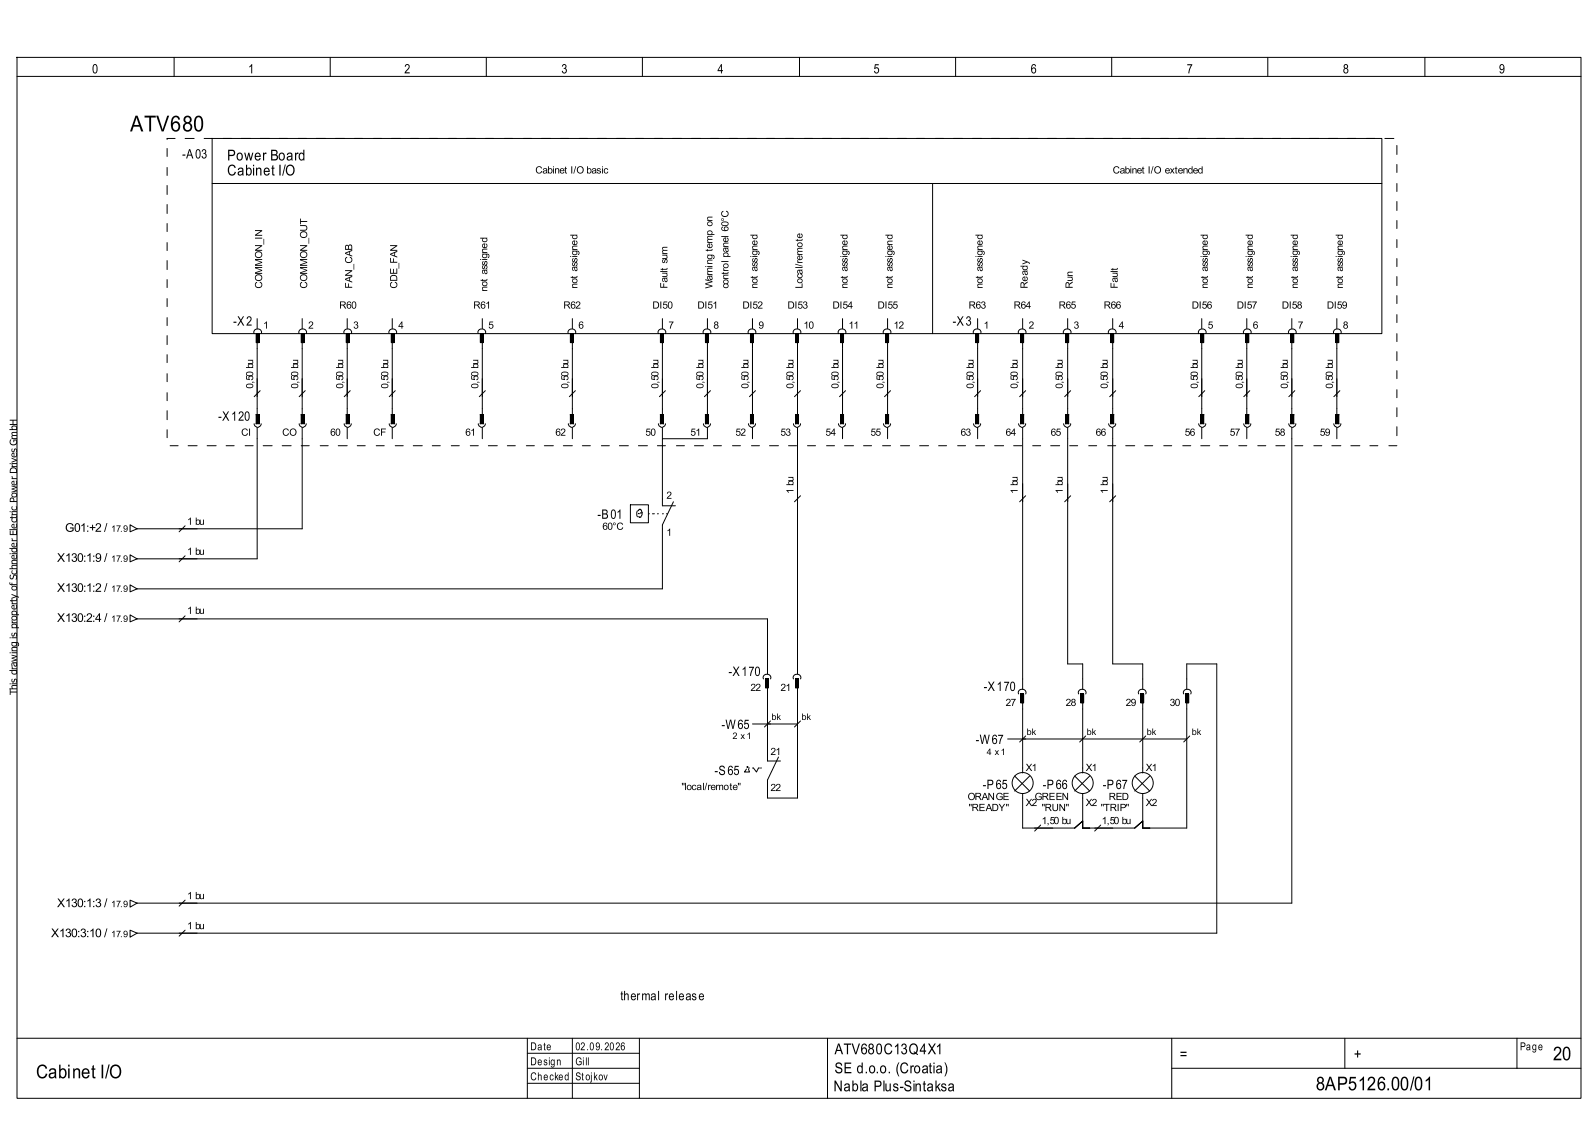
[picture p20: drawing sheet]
<svg xmlns="http://www.w3.org/2000/svg" width="420mm" height="297mm" viewBox="0 0 420 297" stroke-linecap="round" stroke-linejoin="round" font-family="sans-serif">
<defs><g id="words">
<text font-size="5.8" x="34.4" y="34.7">ATV680</text>
<g font-size="5">
<text x="410.6" y="280.3">20</text>
<text x="9.5" y="285">Cabinet I/O</text>
<text x="347.9" y="288.2">8AP5126.00/01</text>
</g>
<g font-size="4">
<text x="60.1" y="42.4">Power Board</text>
<text x="60.1" y="46.4">Cabinet I/O</text>
<text x="220.7" y="278.7">ATV680C13Q4X1</text>
<text x="311.9" y="280">=</text>
<text x="358" y="280">+</text>
<text x="220.7" y="283.7">SE d.o.o. (Croatia)</text>
<text x="220.4" y="288.5">Nabla Plus-Sintaksa</text>
</g>
<g font-size="3.4">
<text x="24.3" y="19.4">0</text>
<text x="65.6" y="19.4">1</text>
<text x="106.9" y="19.4">2</text>
<text x="148.4" y="19.4">3</text>
<text x="189.7" y="19.4">4</text>
<text x="231" y="19.4">5</text>
<text x="272.5" y="19.4">6</text>
<text x="313.8" y="19.4">7</text>
<text x="355.1" y="19.4">8</text>
<text x="396.3" y="19.4">9</text>
<text x="48.2" y="41.9">-A03</text>
<text x="61.6" y="86.1">-X2</text>
<text x="251.9" y="86.1">-X3</text>
<text x="57.7" y="111.2">-X120</text>
<text x="158" y="137.1">-B01</text>
<text x="192.6" y="178.7">-X170</text>
<text x="260.1" y="182.7">-X170</text>
<text x="190.8" y="192.7">-W65</text>
<text x="258" y="196.7">-W67</text>
<text x="188.9" y="204.9">-S65</text>
<text x="259.8" y="208.6">-P65</text>
<text x="275.7" y="208.6">-P66</text>
<text x="291.6" y="208.6">-P67</text>
<text x="164" y="264.4">thermal release</text>
</g>
<g font-size="3.2">
<text x="17.2" y="140.6">G01:+2 /</text>
<text x="15.1" y="148.5">X130:1:9 /</text>
<text x="15.1" y="156.5">X130:1:2 /</text>
<text x="15.1" y="164.4">X130:2:4 /</text>
<text x="15.1" y="239.8">X130:1:3 /</text>
<text x="13.5" y="247.7">X130:3:10 /</text>
</g>
<g font-size="2.9">
<text x="140.2" y="277.6">Date</text>
<text x="140.2" y="281.6">Design</text>
<text x="152.1" y="277.6">02.09.2026</text>
<text x="152.1" y="281.6">Gill</text>
<text x="401.9" y="277.6">Page</text>
<text x="140.2" y="285.6">Checked</text>
<text x="152.1" y="285.6">Stojkov</text>
</g>
<g font-size="2.6">
<text x="141.6" y="45.9">Cabinet I/O basic</text>
<text x="294.2" y="45.9">Cabinet I/O extended</text>
<text x="69.3" y="76.3" transform="rotate(-90 69.3 76.3)">COMMON_IN</text>
<text x="81.2" y="76.3" transform="rotate(-90 81.2 76.3)">COMMON_OUT</text>
<text x="93.1" y="76.3" transform="rotate(-90 93.1 76.3)">FAN_CAB</text>
<text x="105" y="76.3" transform="rotate(-90 105 76.3)">CDE_FAN</text>
<text x="128.9" y="77.1" transform="rotate(-90 128.9 77.1)">not assigned</text>
<text x="152.7" y="76.3" transform="rotate(-90 152.7 76.3)">not assigned</text>
<text x="176.5" y="76.3" transform="rotate(-90 176.5 76.3)">Fault sum</text>
<text x="188.4" y="76.3" transform="rotate(-90 188.4 76.3)">Warning temp on</text>
<text x="192.6" y="76.3" transform="rotate(-90 192.6 76.3)">control panel 60°C</text>
<text x="200.3" y="76.3" transform="rotate(-90 200.3 76.3)">not assigned</text>
<text x="212.2" y="76.3" transform="rotate(-90 212.2 76.3)">Local/remote</text>
<text x="224.1" y="76.3" transform="rotate(-90 224.1 76.3)">not assigned</text>
<text x="236" y="76.3" transform="rotate(-90 236 76.3)">not assigend</text>
<text x="259.8" y="76.3" transform="rotate(-90 259.8 76.3)">not assigned</text>
<text x="271.7" y="76.3" transform="rotate(-90 271.7 76.3)">Ready</text>
<text x="283.6" y="76.3" transform="rotate(-90 283.6 76.3)">Run</text>
<text x="295.5" y="76.3" transform="rotate(-90 295.5 76.3)">Fault</text>
<text x="319.4" y="76.3" transform="rotate(-90 319.4 76.3)">not assigned</text>
<text x="331.3" y="76.3" transform="rotate(-90 331.3 76.3)">not assigned</text>
<text x="343.2" y="76.3" transform="rotate(-90 343.2 76.3)">not assigned</text>
<text x="355.1" y="76.3" transform="rotate(-90 355.1 76.3)">not assigned</text>
<text x="89.7" y="81.6">R60</text>
<text x="125.1" y="81.6">R61</text>
<text x="149" y="81.6">R62</text>
<text x="172.5" y="81.6">DI50</text>
<text x="184.4" y="81.6">DI51</text>
<text x="196.3" y="81.6">DI52</text>
<text x="208.2" y="81.6">DI53</text>
<text x="220.1" y="81.6">DI54</text>
<text x="232" y="81.6">DI55</text>
<text x="256.1" y="81.6">R63</text>
<text x="268" y="81.6">R64</text>
<text x="279.9" y="81.6">R65</text>
<text x="291.8" y="81.6">R66</text>
<text x="315.1" y="81.6">DI56</text>
<text x="327" y="81.6">DI57</text>
<text x="338.9" y="81.6">DI58</text>
<text x="350.8" y="81.6">DI59</text>
<text x="69.6" y="86.9">1</text>
<text x="81.5" y="86.9">2</text>
<text x="93.4" y="86.9">3</text>
<text x="105.3" y="86.9">4</text>
<text x="129.1" y="86.9">5</text>
<text x="152.9" y="86.9">6</text>
<text x="176.7" y="86.9">7</text>
<text x="188.6" y="86.9">8</text>
<text x="200.6" y="86.9">9</text>
<text x="212.5" y="86.9">10</text>
<text x="224.4" y="86.9">11</text>
<text x="236.3" y="86.9">12</text>
<text x="260.1" y="86.9">1</text>
<text x="272" y="86.9">2</text>
<text x="283.9" y="86.9">3</text>
<text x="295.8" y="86.9">4</text>
<text x="319.4" y="86.9">5</text>
<text x="331.3" y="86.9">6</text>
<text x="343.2" y="86.9">7</text>
<text x="355.1" y="86.9">8</text>
<text x="66.9" y="102.7" transform="rotate(-90 66.9 102.7)">0,50 bu</text>
<text x="78.8" y="102.7" transform="rotate(-90 78.8 102.7)">0,50 bu</text>
<text x="90.8" y="102.7" transform="rotate(-90 90.8 102.7)">0,50 bu</text>
<text x="102.7" y="102.7" transform="rotate(-90 102.7 102.7)">0,50 bu</text>
<text x="126.5" y="102.7" transform="rotate(-90 126.5 102.7)">0,50 bu</text>
<text x="150.3" y="102.7" transform="rotate(-90 150.3 102.7)">0,50 bu</text>
<text x="174.1" y="102.7" transform="rotate(-90 174.1 102.7)">0,50 bu</text>
<text x="186" y="102.7" transform="rotate(-90 186 102.7)">0,50 bu</text>
<text x="197.9" y="102.7" transform="rotate(-90 197.9 102.7)">0,50 bu</text>
<text x="209.8" y="102.7" transform="rotate(-90 209.8 102.7)">0,50 bu</text>
<text x="221.7" y="102.7" transform="rotate(-90 221.7 102.7)">0,50 bu</text>
<text x="233.6" y="102.7" transform="rotate(-90 233.6 102.7)">0,50 bu</text>
<text x="257.4" y="102.7" transform="rotate(-90 257.4 102.7)">0,50 bu</text>
<text x="269.1" y="102.7" transform="rotate(-90 269.1 102.7)">0,50 bu</text>
<text x="281" y="102.7" transform="rotate(-90 281 102.7)">0,50 bu</text>
<text x="292.9" y="102.7" transform="rotate(-90 292.9 102.7)">0,50 bu</text>
<text x="316.7" y="102.7" transform="rotate(-90 316.7 102.7)">0,50 bu</text>
<text x="328.6" y="102.7" transform="rotate(-90 328.6 102.7)">0,50 bu</text>
<text x="340.5" y="102.7" transform="rotate(-90 340.5 102.7)">0,50 bu</text>
<text x="352.4" y="102.7" transform="rotate(-90 352.4 102.7)">0,50 bu</text>
<text x="63.8" y="115.2">CI</text>
<text x="74.6" y="115.2">CO</text>
<text x="87.3" y="115.2">60</text>
<text x="98.7" y="115.2">CF</text>
<text x="123" y="115.2">61</text>
<text x="146.8" y="115.2">62</text>
<text x="170.7" y="115.2">50</text>
<text x="182.6" y="115.2">51</text>
<text x="194.5" y="115.2">52</text>
<text x="206.4" y="115.2">53</text>
<text x="218.3" y="115.2">54</text>
<text x="230.2" y="115.2">55</text>
<text x="254" y="115.2">63</text>
<text x="265.9" y="115.2">64</text>
<text x="277.8" y="115.2">65</text>
<text x="289.7" y="115.2">66</text>
<text x="313.3" y="115.2">56</text>
<text x="325.2" y="115.2">57</text>
<text x="337.1" y="115.2">58</text>
<text x="349" y="115.2">59</text>
<text x="176.2" y="131.9">2</text>
<text x="209.8" y="130.5" transform="rotate(-90 209.8 130.5)">1 bu</text>
<text x="269.1" y="130.5" transform="rotate(-90 269.1 130.5)">1 bu</text>
<text x="281" y="130.5" transform="rotate(-90 281 130.5)">1 bu</text>
<text x="292.9" y="130.5" transform="rotate(-90 292.9 130.5)">1 bu</text>
<text x="49.5" y="138.7">1 bu</text>
<text x="159.3" y="140.1">60°C</text>
<text x="176.2" y="141.6">1</text>
<text x="49.5" y="146.7">1 bu</text>
<text x="49.5" y="162.3">1 bu</text>
<text x="4.5" y="183.7" transform="rotate(-90 4.5 183.7)">This drawing is property of Schneider Electric Power Drives GmbH</text>
<text x="198.4" y="182.7">22</text>
<text x="206.4" y="182.7">21</text>
<text x="265.9" y="186.6">27</text>
<text x="281.8" y="186.6">28</text>
<text x="297.7" y="186.6">29</text>
<text x="309.3" y="186.6">30</text>
<text x="203.7" y="199.6">21</text>
<text x="271.2" y="203.8">X1</text>
<text x="287.1" y="203.8">X1</text>
<text x="302.9" y="203.8">X1</text>
<text x="180.2" y="208.8">&quot;local/remote&quot;</text>
<text x="203.7" y="209.1">22</text>
<text x="255.9" y="211.5">ORANGE</text>
<text x="256.1" y="214.4">&quot;READY&quot;</text>
<text x="271.2" y="213.1">X2</text>
<text x="273.6" y="211.5">GREEN</text>
<text x="275.4" y="214.4">&quot;RUN&quot;</text>
<text x="287.1" y="213.1">X2</text>
<text x="291" y="214.4">&quot;TRIP&quot;</text>
<text x="293.2" y="211.5">RED</text>
<text x="302.9" y="213.1">X2</text>
<text x="275.4" y="217.8">1,50 bu</text>
<text x="291.3" y="217.8">1,50 bu</text>
<text x="49.5" y="237.7">1 bu</text>
<text x="49.5" y="245.6">1 bu</text>
</g>
<g font-size="2.4">
<text x="29.4" y="140.6">17.9</text>
<text x="29.4" y="148.5">17.9</text>
<text x="29.4" y="156.5">17.9</text>
<text x="29.4" y="164.4">17.9</text>
<text x="204" y="190.3">bk</text>
<text x="211.9" y="190.3">bk</text>
<text x="193.7" y="195.4">2 x1</text>
<text x="271.5" y="194.3">bk</text>
<text x="287.3" y="194.3">bk</text>
<text x="303.2" y="194.3">bk</text>
<text x="315.1" y="194.3">bk</text>
<text x="260.9" y="199.6">4 x1</text>
<text x="29.4" y="239.8">17.9</text>
<text x="29.4" y="247.7">17.9</text>
</g>
</g></defs>
<g fill="none" stroke="#000" stroke-width=".26">
<path d="M4.5 15.2h413.5v275.1h-413.5zM46 15.2v5M87.3 15.2v5M128.6 15.2v5M169.9 15.2v5M211.4 15.2v5M252.7 15.2v5M294 15.2v5M335.2 15.2v5M376.8 15.2v5M4.5 20.2h413.5M44.2 39.2v2.2"/>
<path d="M46.3 36.6h-2.1v.3M48.9 36.6h2.4M54 36.6h2.1M56.1 36.6h309.3v51.6h-309.3zM59 36.6h2.1M63.8 36.6h2.3M68.8 36.6h2.4M73.8 36.6h2.1M78.8 36.6h2.2M83.6 36.6h2.4M88.6 36.6h2.4M93.7 36.6h2.1"/>
<path d="M98.7 36.6h2.1M103.5 36.6h2.3M108.5 36.6h2.1M113.5 36.6h2.1M118.5 36.6h2.1M123.3 36.6h2.4M128.3 36.6h2.1M133.3 36.6h2.2M138.4 36.6h2.1M143.1 36.6h2.4M148.2 36.6h2.1M153.2 36.6h2.1"/>
<path d="M158 36.6h2.3M163 36.6h2.4M168 36.6h2.1M173 36.6h2.2M177.8 36.6h2.4M182.8 36.6h2.4M187.9 36.6h2.1M192.9 36.6h2.1M197.6 36.6h2.4M202.7 36.6h2.1M207.7 36.6h2.1M212.7 36.6h2.1"/>
<path d="M217.5 36.6h2.4M222.5 36.6h2.1M227.5 36.6h2.2M232.6 36.6h2.1M237.3 36.6h2.4M242.4 36.6h2.1M247.4 36.6h2.1M252.1 36.6h2.4M257.2 36.6h2.4M262.2 36.6h2.1M267.2 36.6h2.1M272 36.6h2.4"/>
<path d="M277 36.6h2.4M282 36.6h2.2M287.1 36.6h2.1M291.8 36.6h2.4M296.9 36.6h2.1M301.9 36.6h2.1M306.9 36.6h2.1M311.7 36.6h2.4M316.7 36.6h2.1M321.7 36.6h2.1M326.8 36.6h2.1M331.5 36.6h2.4"/>
<path d="M336.5 36.6h2.2M341.6 36.6h2.1M346.3 36.6h2.4M351.4 36.6h2.3M356.4 36.6h2.1M361.4 36.6h2.1M366.2 36.6h2.4M369.4 38.5v2.3M44.2 44.3v2.1M44.2 49v2.4M44.2 54.1v2.3M44.2 59.1v2.1"/>
<path d="M56.1 48.5h309.3M246.6 48.5v39.7M369.4 43.5v2.1M369.4 48.5v2.1M369.4 53.3v2.4M369.4 58.3v2.1M44.2 64.1v2.1M44.2 68.9v2.4M44.2 73.9v2.1M44.2 78.9v2.2M369.4 63.3v2.1M369.4 68.4v2.1"/>
<path d="M369.4 73.1v2.4M369.4 78.1v2.2M44.2 84v2.1M44.2 88.7v2.4M44.2 93.8v2.1M44.2 98.8v2.1M67.2 88.2a.97 .97 0 0 1 .9-1.3 .97 .97 0 0 1 1 1.3M67.7 88.2h.8v2.4h-.8zM68 84.2v2.7M68 90.6v19M79.1 88.2a.97 .97 0 0 1 .9-1.3 .97 .97 0 0 1 1 1.3M79.6 88.2h.8v2.4h-.8z"/>
<path d="M79.9 84.2v2.7M79.9 90.6v19M91 88.2a.97 .97 0 0 1 .9-1.3 .97 .97 0 0 1 1 1.3M91.5 88.2h.8v2.4h-.8zM91.8 84.2v2.7M91.8 90.6v19M102.9 88.2a.97 .97 0 0 1 .9-1.3 .97 .97 0 0 1 1 1.3M103.5 88.2h.7v2.4h-.7zM103.7 84.2v2.7M103.7 90.6v19M126.5 88.2a.97 .97 0 0 1 .9-1.3 .97 .97 0 0 1 .9 1.3M127 88.2h.8v2.4h-.8z"/>
<path d="M127.5 84.2v2.7M127.5 90.6v19M150.3 88.2a.97 .97 0 0 1 .9-1.3 .97 .97 0 0 1 .9 1.3M150.8 88.2h.8v2.4h-.8zM151.3 84.2v2.7M151.3 90.6v19M174.1 88.2a.97 .97 0 0 1 .9-1.3 .97 .97 0 0 1 .9 1.3M174.6 88.2h.8v2.4h-.8zM175.2 84.2v2.7M175.2 90.6v19M186 88.2a.97 .97 0 0 1 .9-1.3 .97 .97 0 0 1 1 1.3M186.5 88.2h.8v2.4h-.8z"/>
<path d="M187.1 84.2v2.7M187.1 90.6v19M197.9 88.2a.97 .97 0 0 1 .9-1.3 .97 .97 0 0 1 1 1.3M198.4 88.2h.8v2.4h-.8zM199 84.2v2.7M199 90.6v19M209.8 88.2a.97 .97 0 0 1 .9-1.3 .97 .97 0 0 1 1 1.3M210.3 88.2h.8v2.4h-.8zM210.9 84.2v2.7M210.9 90.6v19M221.7 88.2a.97 .97 0 0 1 .9-1.3 .97 .97 0 0 1 1 1.3M222.2 88.2h.8v2.4h-.8z"/>
<path d="M222.8 84.2v2.7M222.8 90.6v19M233.6 88.2a.97 .97 0 0 1 1-1.3 .97 .97 0 0 1 .9 1.3M234.2 88.2h.7v2.4h-.7zM234.7 84.2v2.7M234.7 90.6v19M257.4 88.2a.97 .97 0 0 1 1-1.3 .97 .97 0 0 1 .9 1.3M258 88.2h.8v2.4h-.8zM258.5 84.2v2.7M258.5 90.6v19M269.3 88.2a.97 .97 0 0 1 1-1.3 .97 .97 0 0 1 .9 1.3M269.9 88.2h.8v2.4h-.8z"/>
<path d="M270.4 84.2v2.7M270.4 90.6v19M281.3 88.2a.97 .97 0 0 1 .9-1.3 .97 .97 0 0 1 .9 1.3M281.8 88.2h.8v2.4h-.8zM282.3 84.2v2.7M282.3 90.6v19M293.2 88.2a.97 .97 0 0 1 .9-1.3 .97 .97 0 0 1 .9 1.3M293.7 88.2h.8v2.4h-.8zM294.2 84.2v2.7M294.2 90.6v19M317 88.2a.97 .97 0 0 1 .9-1.3 .97 .97 0 0 1 .9 1.3M317.5 88.2h.8v2.4h-.8z"/>
<path d="M317.8 84.2v2.7M317.8 90.6v19M328.9 88.2a.97 .97 0 0 1 .9-1.3 .97 .97 0 0 1 .9 1.3M329.4 88.2h.8v2.4h-.8zM329.7 84.2v2.7M329.7 90.6v19M340.8 88.2a.97 .97 0 0 1 .9-1.3 .97 .97 0 0 1 .9 1.3M341.3 88.2h.8v2.4h-.8zM341.6 84.2v2.7M341.6 90.6v19M352.7 88.2a.97 .97 0 0 1 .9-1.3 .97 .97 0 0 1 .9 1.3M353.2 88.2h.8v2.4h-.8z"/>
<path d="M353.5 84.2v2.7M353.5 90.6v19M369.4 83.2v2.1M369.4 88.2v2.1M369.4 93v2.3M369.4 98v2.1M44.2 103.8v2.1M44.2 108.6v2.3M44.2 113.6v2.1M45 117.8h2.1M49.7 117.8h2.4M54.8 117.8h2.3"/>
<path d="M59.8 117.8h2.1M64.8 117.8h2.1M67.2 112a.93 .93 0 0 0 .9 1 .93 .93 0 0 0 1-1M67.7 109.6h.8v2.4h-.8zM68 113.1v34.6h-31.8M68.8 103.3l-1.6 1.6M69.6 117.8h2.4M74.6 117.8h2.4M79.1 112a.93 .93 0 0 0 .9 1 .93 .93 0 0 0 1-1M79.6 117.8h2.2M79.6 109.6h.8v2.4h-.8zM79.9 113.1v26.7h-43.7"/>
<path d="M80.7 103.3l-1.6 1.6M84.7 117.8h2.1M89.4 117.8h2.4M91 112a.93 .93 0 0 0 .9 1 .93 .93 0 0 0 1-1M91.5 109.6h.8v2.4h-.8zM91.8 113.1v2.9M92.6 103.3l-1.6 1.6M94.5 117.8h2.1M99.5 117.8h2.1M102.9 112a.93 .93 0 0 0 .9 1 .93 .93 0 0 0 1-1M103.5 109.6h.7v2.4h-.7zM103.7 113.1v2.9"/>
<path d="M104.5 117.8h2.1M104.5 103.3l-1.6 1.6M109.3 117.8h2.4M114.3 117.8h2.1M119.3 117.8h2.1M124.4 117.8h2.1M126.5 112a.93 .93 0 0 0 .9 1 .93 .93 0 0 0 .9-1M127 109.6h.8v2.4h-.8zM127.5 113.1v2.9M128.3 103.3l-1.6 1.6M129.1 117.8h2.4M134.1 117.8h2.2"/>
<path d="M139.2 117.8h2.1M143.9 117.8h2.4M149 117.8h2.3M150.3 112a.93 .93 0 0 0 .9 1 .93 .93 0 0 0 .9-1M150.8 109.6h.8v2.4h-.8zM151.3 113.1v2.9M152.1 103.3l-1.6 1.6M154 117.8h2.1M159 117.8h2.1M163.8 117.8h2.4M168.8 117.8h2.4M173.8 117.8h2.1"/>
<path d="M174.1 112a.93 .93 0 0 0 .9 1 .93 .93 0 0 0 .9-1M174.6 109.6h.8v2.4h-.8zM175.2 113.1v20.6h3.4M175.9 103.3l-1.5 1.6M178.9 117.8h2.1M183.6 117.8h2.4M186 112a.93 .93 0 0 0 .9 1 .93 .93 0 0 0 1-1M186.5 109.6h.8v2.4h-.8zM187.1 113.1v2.9h-11.9M187.9 103.3l-1.6 1.6M188.6 117.8h2.2M193.7 117.8h2.1"/>
<path d="M197.9 112a.93 .93 0 0 0 .9 1 .93 .93 0 0 0 1-1M198.4 109.6h.8v2.4h-.8zM198.7 117.8h2.1M199 113.1v2.9M199.8 103.3l-1.6 1.6M203.5 117.8h2.3M208.5 117.8h2.1M209.8 112a.93 .93 0 0 0 .9 1 .93 .93 0 0 0 1-1M210.3 109.6h.8v2.4h-.8zM210.9 113.1v65.1M211.7 103.3l-1.6 1.6M213.5 117.8h2.1"/>
<path d="M218.5 117.8h2.2M221.7 112a.93 .93 0 0 0 .9 1 .93 .93 0 0 0 1-1M222.2 109.6h.8v2.4h-.8zM222.8 113.1v2.9M223.3 117.8h2.4M223.6 103.3l-1.6 1.6M228.3 117.8h2.2M233.4 117.8h2.1M233.6 112a.93 .93 0 0 0 1 1 .93 .93 0 0 0 .9-1M234.2 109.6h.7v2.4h-.7zM234.7 113.1v2.9M235.5 103.3l-1.6 1.6"/>
<path d="M238.1 117.8h2.4M243.2 117.8h2.3M248.2 117.8h2.1M253.2 117.8h2.1M257.4 112a.93 .93 0 0 0 1 1 .93 .93 0 0 0 .9-1M258 117.8h2.3M258 109.6h.8v2.4h-.8zM258.5 113.1v2.9M259.3 103.3l-1.6 1.6M263 117.8h2.4M268 117.8h2.1M269.3 112a.93 .93 0 0 0 1 1 .93 .93 0 0 0 .9-1"/>
<path d="M269.9 109.6h.8v2.4h-.8zM270.4 113.1v69M271.2 103.3l-1.6 1.6M273 117.8h2.2M277.8 117.8h2.4M281.3 112a.93 .93 0 0 0 .9 1 .93 .93 0 0 0 .9-1M281.8 109.6h.8v2.4h-.8zM282.3 113.1v62.4h4v6.6M282.8 117.8h2.2M283.1 103.3l-1.6 1.6M287.9 117.8h2.1M292.9 117.8h2.1"/>
<path d="M293.2 112a.93 .93 0 0 0 .9 1 .93 .93 0 0 0 .9-1M293.7 109.6h.8v2.4h-.8zM294.2 113.1v62.4h8v6.6M295 103.3l-1.6 1.6M297.7 117.8h2.3M302.7 117.8h2.1M307.7 117.8h2.1M312.7 117.8h2.2M317 112a.93 .93 0 0 0 .9 1 .93 .93 0 0 0 .9-1M317.5 117.8h2.4M317.5 109.6h.8v2.4h-.8zM317.8 113.1v2.9"/>
<path d="M318.6 103.3l-1.6 1.6M322.5 117.8h2.1M327.6 117.8h2.1M328.9 112a.93 .93 0 0 0 .9 1 .93 .93 0 0 0 .9-1M329.4 109.6h.8v2.4h-.8zM329.7 113.1v2.9M330.5 103.3l-1.6 1.6M332.6 117.8h2.1M337.3 117.8h2.4M340.8 112a.93 .93 0 0 0 .9 1 .93 .93 0 0 0 .9-1M341.3 109.6h.8v2.4h-.8zM341.6 113.1v125.6h-305.4"/>
<path d="M342.4 117.8h2.1M342.4 103.3l-1.6 1.6M347.4 117.8h2.1M352.2 117.8h2.3M352.7 112a.93 .93 0 0 0 .9 1 .93 .93 0 0 0 .9-1M353.2 109.6h.8v2.4h-.8zM353.5 113.1v2.9M354.3 103.3l-1.6 1.6M357.2 117.8h2.4M362.2 117.8h2.1M367.2 117.8h2.2M369.4 103v2.1"/>
<path d="M369.4 107.8v2.4M369.4 112.8v2.4M34.4 138.7l1.8 1.1-1.8 .8zM48.9 139l-1.5 1.6M166.7 133.4h4.7v4.8h-4.7zM168.5 135a1.69 1.69 0 0 0 0 1.6M168.8 135l.5-.4a1.49 1.49 0 0 1 .3 1.7M168.8 136.6l.3 .2 .5-.2M168.8 135.8h.3M169.3 135.6h.6M171.4 135.8h.3M172.5 135.8h.5"/>
<path d="M173.8 135.8h.3M175.2 135.8h.2M176.2 135.8h.3M178.1 132.6l-2.9 6.1v17h-139M211.7 131.1l-1.6 1.5M271.2 131.1l-1.6 1.5M283.1 131.1l-1.6 1.5M295 131.1l-1.6 1.5M34.4 146.7l1.8 1-1.8 .8zM34.4 154.6l1.8 1.1-1.8 .8zM48.9 146.9l-1.5 1.6M34.4 162.5l1.8 1.1-1.8 .8z"/>
<path d="M36.2 163.6h166.7v14.6M48.9 162.8l-1.5 1.6M201.9 179.5a.97 .97 0 0 1 .9-1.3 .97 .97 0 0 1 .9 1.3M202.4 179.5h.8v2.4h-.8zM209.8 179.5a.97 .97 0 0 1 .9-1.3 .97 .97 0 0 1 1 1.3M210.3 179.5h.8v2.4h-.8zM199 191.4h11.9M202.9 181.9v19.3h3.5M203.7 190.6l-1.6 1.6M210.9 181.9v29.1h-8v-4.8l2.9-6.1M211.7 190.6l-1.6 1.6M266.4 195.4h47.4"/>
<path d="M269.3 183.4a.97 .97 0 0 1 1-1.2 .97 .97 0 0 1 .9 1.2M269.9 183.4h.8v2.4h-.8zM270.4 185.8v18.5M271.2 194.6l-1.6 1.5M285.2 183.4a.97 .97 0 0 1 .9-1.2 .97 .97 0 0 1 1 1.2M285.7 183.4h.8v2.4h-.8zM286.3 185.8v18.5M287.1 194.6l-1.6 1.5M301.1 183.4a.97 .97 0 0 1 .9-1.2 .97 .97 0 0 1 .9 1.2M301.6 183.4h.8v2.4h-.8zM302.2 185.8v18.5M302.9 194.6l-1.5 1.5"/>
<path d="M313 183.4a.97 .97 0 0 1 .9-1.2 .97 .97 0 0 1 1 1.2M313.5 183.4h.8v2.4h-.8zM313.8 185.8v33.1h-11.6v-9M313.8 182.1v-6.6h7.9v71.2h-285.5M314.6 194.6l-1.6 1.5M197.4 203.3l-.6 .8h1.4l-.3-.8M197.9 203h.3M199 203h.2l.8 1.1 .6-1.1h.2M201.1 203h.2M268.3 205.1l4 4M270.4 209.9v9h13.8l2.1-1.9M272.3 205.1l-4 4"/>
<path d="M275.2 218.1l-1.6 1.6M284.2 205.1l3.9 4M286.3 209.9v9h13.7l2.2-1.9M288.1 205.1l-3.9 4M291 218.1l-1.5 1.6M300 205.1l4 4M304 205.1l-4 4M34.4 237.9l1.8 .8-1.8 1.1zM48.9 237.9l-1.5 1.6M34.4 245.9l1.8 .8-1.8 1zM48.9 245.9l-1.5 1.6M4.5 274.5h413.5"/>
<path d="M139.4 274.5v15.8M139.4 278.4h29.7M151.3 274.5v15.8M169.1 274.5v15.8M218.8 274.5v15.8M309.8 274.5v15.8M355.6 274.5v7.9M401.1 274.5v7.9M139.4 282.4h29.7M139.4 286.4h29.7M309.8 282.4h108.2"/>
<circle cx="197.6" cy="202.8" r=".13"/>
<circle cx="270.4" cy="207" r="2.78"/>
<circle cx="286.3" cy="207" r="2.78"/>
<circle cx="302.2" cy="207" r="2.78"/>
</g>
<g fill="#000">
<path d="M67.7 88.2h.8v2.4h-.8z" fill-rule="evenodd"/>
<path d="M79.6 88.2h.8v2.4h-.8z" fill-rule="evenodd"/>
<path d="M91.5 88.2h.8v2.4h-.8z" fill-rule="evenodd"/>
<path d="M103.5 88.2h.7v2.4h-.7z" fill-rule="evenodd"/>
<path d="M127 88.2h.8v2.4h-.8z" fill-rule="evenodd"/>
<path d="M150.8 88.2h.8v2.4h-.8z" fill-rule="evenodd"/>
<path d="M174.6 88.2h.8v2.4h-.8z" fill-rule="evenodd"/>
<path d="M186.5 88.2h.8v2.4h-.8z" fill-rule="evenodd"/>
<path d="M198.4 88.2h.8v2.4h-.8z" fill-rule="evenodd"/>
<path d="M210.3 88.2h.8v2.4h-.8z" fill-rule="evenodd"/>
<path d="M222.2 88.2h.8v2.4h-.8z" fill-rule="evenodd"/>
<path d="M234.2 88.2h.7v2.4h-.7z" fill-rule="evenodd"/>
<path d="M258 88.2h.8v2.4h-.8z" fill-rule="evenodd"/>
<path d="M269.9 88.2h.8v2.4h-.8z" fill-rule="evenodd"/>
<path d="M281.8 88.2h.8v2.4h-.8z" fill-rule="evenodd"/>
<path d="M293.7 88.2h.8v2.4h-.8z" fill-rule="evenodd"/>
<path d="M317.5 88.2h.8v2.4h-.8z" fill-rule="evenodd"/>
<path d="M329.4 88.2h.8v2.4h-.8z" fill-rule="evenodd"/>
<path d="M341.3 88.2h.8v2.4h-.8z" fill-rule="evenodd"/>
<path d="M353.2 88.2h.8v2.4h-.8z" fill-rule="evenodd"/>
<path d="M67.7 109.6h.8v2.4h-.8z" fill-rule="evenodd"/>
<path d="M79.6 109.6h.8v2.4h-.8z" fill-rule="evenodd"/>
<path d="M91.5 109.6h.8v2.4h-.8z" fill-rule="evenodd"/>
<path d="M103.5 109.6h.7v2.4h-.7z" fill-rule="evenodd"/>
<path d="M127 109.6h.8v2.4h-.8z" fill-rule="evenodd"/>
<path d="M150.8 109.6h.8v2.4h-.8z" fill-rule="evenodd"/>
<path d="M174.6 109.6h.8v2.4h-.8z" fill-rule="evenodd"/>
<path d="M186.5 109.6h.8v2.4h-.8z" fill-rule="evenodd"/>
<path d="M198.4 109.6h.8v2.4h-.8z" fill-rule="evenodd"/>
<path d="M210.3 109.6h.8v2.4h-.8z" fill-rule="evenodd"/>
<path d="M222.2 109.6h.8v2.4h-.8z" fill-rule="evenodd"/>
<path d="M234.2 109.6h.7v2.4h-.7z" fill-rule="evenodd"/>
<path d="M258 109.6h.8v2.4h-.8z" fill-rule="evenodd"/>
<path d="M269.9 109.6h.8v2.4h-.8z" fill-rule="evenodd"/>
<path d="M281.8 109.6h.8v2.4h-.8z" fill-rule="evenodd"/>
<path d="M293.7 109.6h.8v2.4h-.8z" fill-rule="evenodd"/>
<path d="M317.5 109.6h.8v2.4h-.8z" fill-rule="evenodd"/>
<path d="M329.4 109.6h.8v2.4h-.8z" fill-rule="evenodd"/>
<path d="M341.3 109.6h.8v2.4h-.8z" fill-rule="evenodd"/>
<path d="M353.2 109.6h.8v2.4h-.8z" fill-rule="evenodd"/>
<path d="M202.4 179.5h.8v2.4h-.8z" fill-rule="evenodd"/>
<path d="M210.3 179.5h.8v2.4h-.8z" fill-rule="evenodd"/>
<path d="M269.9 183.4h.8v2.4h-.8z" fill-rule="evenodd"/>
<path d="M285.7 183.4h.8v2.4h-.8z" fill-rule="evenodd"/>
<path d="M301.6 183.4h.8v2.4h-.8z" fill-rule="evenodd"/>
<path d="M313.5 183.4h.8v2.4h-.8z" fill-rule="evenodd"/>
</g>
<use href="#words"/>
</svg>
